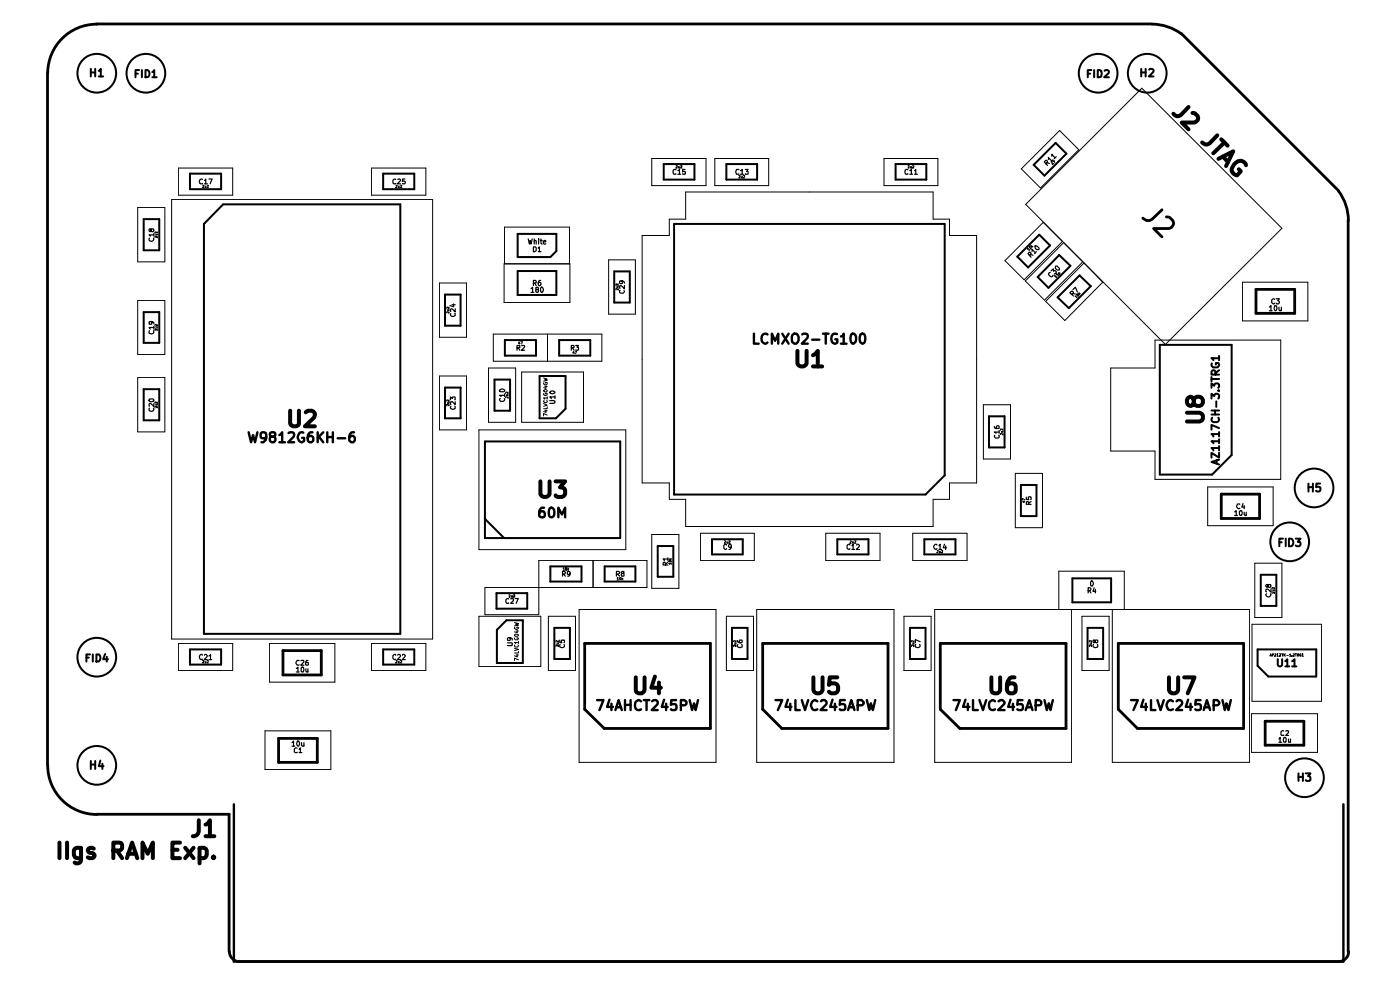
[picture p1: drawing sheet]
<svg xmlns="http://www.w3.org/2000/svg" width="297mm" height="210mm" viewBox="0 0 297 210" stroke-linecap="round" stroke-linejoin="round" font-family="sans-serif">
<g fill="none" stroke="#000" stroke-width=".59">
<path d="M10.1 15.5v146.8M20.5 5.1h223.8M20.5 5.1a10.4 10.4 0 0 0-10.4 10.4M244.4 5.1a10.4 10.4 0 0 1 6.2 2.1M250.6 7.1l33.4 33.4M246.5 44.5l-2.1 2a1.41 1.41 0 0 1-2-.2M247.4 46l.7 .1 .7 .7a1.1 1.1 0 0 1-.8 1.7h-3.3l1.8 1.8M284 40.5a10.4 10.4 0 0 1 2 6.3M286 46.7v155.1M266.4 61.4h8.3v5.1h-8.3zM259.1 104.8h8.1v5.2h-8.1zM60 138h8.2v5.2h-8.2z"/>
<path d="M124 136.5h26.7v18h-22.5l-4.2-4zM161.8 136.5h26.6v18h-22.5l-4.1-4zM199.5 136.5h26.6v18h-22.5l-4.1-4zM237.2 136.5h26.6v18h-22.5l-4.1-4zM59.1 156.6h8.2v5.1h-8.2zM268.4 153h8.2v5.1h-8.2zM10.1 162.4a10.4 10.4 0 0 0 10.4 10.4M20.5 172.7h28.1v29.1M48.7 201.9a2.08 2.08 0 0 0 2.1 2.1M50.7 204h233.3M286.1 201.9a2.08 2.08 0 0 1-2.1 2.1"/>
</g>
<g fill="none" stroke="#000" stroke-width=".42">
<path d="M19.3 14.6v1.6M19.3 15.4h.9M20.2 14.6v1.6M21 15l.4-.4v1.6M21 16.2h.9M28.7 15.6h.6M29.5 14.9h-.8v1.5M30.1 14.9v1.5M30.9 14.9a.77 .77 0 0 1 .8 .7 .77 .77 0 0 1-.8 .8zM32.3 15.3l.4-.4v1.5M32.3 16.4h.9M230.8 15.6h.5"/>
<path d="M231.5 14.9h-.7v1.5M232.1 14.9v1.5M232.9 14.9l.7 .1v1.2l-.4 .2h-.3zM234.3 15l.1-.1a.6 .6 0 0 1 .8 .2v.4l-1 .9h1M242.1 15.4h.9M242.1 14.6v1.6M243 14.6v1.6M243.8 14.8l.2-.2h.4l.3 .4-1 1.2h1M40.3 36.8h6.6v3.3h-6.6zM81.3 36.8h6.6v3.3h-6.6zM140.8 34.8h6.5v3.3h-6.5zM154.1 34.8h6.5v3.3h-6.5z"/>
<path d="M190 34.8h6.5v3.3h-6.5zM223.9 30.3l2.3 2.3-4.6 4.7-2.3-2.3zM30.5 46.5h3.3v6.6h-3.3zM47.3 43.4h37.6v91.1h-41.6v-87zM109.8 49.6h8.2v3.7l-1.2 1.2h-7zM109.8 57.5h8.2v5.1h-8.2zM130.3 57.6h3.3v6.6h-3.3zM143 47.5h57.4v53.3l-4.1 4.1h-53.3zM220.5 49.8l2.3 2.3-4.7 4.6-2.3-2.3zM224.7 54.1l2.4 2.3-4.7 4.6-2.3-2.2zM30.5 66.2h3.3v6.5h-3.3zM94.4 62.5h3.3v6.6h-3.3z"/>
<path d="M107.1 72.1h6.6v3.3h-6.6zM114.5 79.8h5.5v6.9l-2.1 2h-3.4zM118.6 72.1h6.6v3.3h-6.6zM224.4 63.1l4.6-4.7 2.4 2.3-4.7 4.7zM246 73.2h15.3v23.3l-4.2 4.2h-11.1zM257 80v.9M257.1 77.1l-.1 .3 .3 .5h1.1a.53 .53 0 0 0 0-.9h-.5v.3M257.9 79.5l-.1-.8-.3-.2-.3 .1-.2 .3v.6h1.6M258.6 76h-1.6l.3 .1 .1 .3M258.6 75.5v.9M258.6 78.5l-.7 .6M30.5 82.6h3.3v6.6h-3.3z"/>
<path d="M94.4 82.2h3.3v6.5h-3.3zM102.9 93.6h28.7v20.5h-28.7zM104.9 80.5h3.3v6.6h-3.3zM209.8 88.3h3.3v6.6h-3.3zM257 84.5v-1l.6 .5 .2-.4h.6l.2 .3-.2 .6M257 82.3v-1l.6 .5v-.2a.6 .6 0 0 1 1 0v.5l-.2 .2M257 87.9h1.6M257 87.1h1.6M257 80.4h1.6M257.2 88.6l-.2 .4 .3 .5h1.1a.53 .53 0 0 0 0-.9M257.8 87.1v.8M258 85.1v1.2"/>
<path d="M258.1 97.6v.7M258.4 82.8h.2M258.6 97.5l-1.6 .5 1.6 .5M258.6 96.1v1l-1.6-1v1M258.6 95h-1.6l.4 .5M258.6 93.6h-1.6l.4 .4M258.6 92.1h-1.6l.4 .5M258.6 90.8l-1.6-.7v1M258.6 91.7v.9M258.6 93.2v.8M258.6 94.6v.9M102.9 110.1l4 4"/>
<path d="M139.5 115.8h3.3v6.5h-3.3zM151 114.4h6.6v3.2h-6.6zM177.6 114.4h6.6v3.2h-6.6zM196.1 114.4h6.6v3.2h-6.6zM216.6 102.9h3.3v6.6h-3.3zM271.4 115h.5M272.2 114.3h-.8v1.6M272.8 114.3v1.6M273.4 114.3h.5a.84 .84 0 0 1 .5 .9 .84 .84 0 0 1-1 .7zM274.9 114.3h1l-.6 .6 .5 .1v.7l-.3 .2-.6-.2M277.6 102.6v1.7M277.6 103.3h.9"/>
<path d="M278.5 102.6v1.7M280 102.6h-.7l-.1 .7h.8v.8l-.2 .2-.6-.2M18.3 139.5h.5M19.1 138.8h-.8v1.5M19.7 138.8v1.5M20.4 138.8h.6a.85 .85 0 0 1 .3 1 .85 .85 0 0 1-.9 .5zM22.3 138.7l-.4 1.1h1M22.7 139.3v1M40.3 137.8h6.6v3.2h-6.6zM81.3 137.8h6.6v3.2h-6.6zM105.3 125.8h6.5v3.3h-6.5zM105.4 133.6l2-2h3.5v9h-5.5z"/>
<path d="M116.8 120.1h6.6v3.3h-6.6zM117.6 133.2h3.3v6.6h-3.3zM128.3 120.1h6.5v3.3h-6.5zM155.3 133.2h3.3v6.6h-3.3zM193 133.2h3.3v6.6h-3.3zM227.5 122.7h8.2v5.1h-8.2zM230.7 133.2h3.3v6.6h-3.3zM267.5 121.9h3.3v6.6h-3.3zM271.1 139.8v1.2l.3 .4 .4-.1 .2-.3v-1.2M272.7 140.3l.4-.5v1.6M272.7 141.4h.8M274.1 140.3l.5-.5v1.6"/>
<path d="M274.1 141.4h.9M279.1 143.5h-10l-2.3-2.3v-3.4h12.4v5.7M19.3 161.4v1.7M19.3 162.2h.9M20.2 161.4v1.7M21.3 161.3l-.3 1.2h1M21.7 162v1.1M275.5 164v1.7M275.5 164.8h.9M276.4 164v1.7M277 164h1l-.5 .6 .4 .1v.9l-.7 .1-.2-.2"/>
<circle cx="20.5" cy="15.5" r="4.1"/>
<circle cx="30.9" cy="15.5" r="4.1"/>
<circle cx="233" cy="15.5" r="4.1"/>
<circle cx="243.4" cy="15.5" r="4.1"/>
<circle cx="273.6" cy="114.9" r="4.1"/>
<circle cx="278.8" cy="103.5" r="4.1"/>
<circle cx="20.5" cy="139.4" r="4.1"/>
<circle cx="20.5" cy="162.4" r="4.1"/>
<circle cx="276.7" cy="165" r="4.1"/>
</g>
<g fill="none" stroke="#000" stroke-width=".25">
<path d="M43 38.1a.46 .46 0 0 0-.6 .1 .46 .46 0 0 0 0 .5l.1 .3 .5-.1M43.4 38.3l.2-.3v1M43.4 39h.6M44.3 38h.7l-.4 1M83.9 38.1l-.2-.1-.3 .2v.7h.5M84.4 38.1l.4-.1 .2 .3-.7 .7h.7M85.9 38h-.5v.5l.4-.1 .2 .4-.2 .2-.4-.1M143.4 36l-.4-.1-.2 .3v.5l.2 .3 .4-.1M143.8 36.2l.3-.3v1.1M143.8 37h.6M145.3 35.9h-.5v.6l.5-.1 .1 .1-.1 .5-.5-.1M156.8 36l-.5-.1-.2 .5 .2 .6 .5-.1"/>
<path d="M157.1 36.2l.3-.3v1.1M157.1 37h.6M158.1 35.9h.6l-.3 .5 .3 .1v.4h-.6M192.6 36l-.4-.1-.2 .3v.5l.2 .3 .4-.1M193 36.2l.3-.3v1.1M193 37h.6M194 36.2l.3-.3v1.1M194 37h.6M221.9 34.8l.3-.4v-.2l-.2-.2-.5 .3 .7 .8M222 34.5l.6 .2M222.4 33.8v-.4l.7 .8M223.1 33.1v-.4l.7 .8"/>
<path d="M223.4 33.9l-.4 .4M224.1 33.2l-.5 .5M31.7 50.5l-.1 .4a.51 .51 0 0 0 .7 .3 .51 .51 0 0 0 .3-.7M32 48.7l.1-.1h.5v.1v.4l-.4 .1-.2-.6h-.4v.4l.2 .2 .2-.3M32.6 49.8h-1l.3 .3M32.6 49.5v.6M112.1 50.7l.2 1.1 .2-.8 .2 .8 .2-1.1M113.2 52.4h.4l.2 .2v.5l-.4 .3h-.2zM113.3 51.2l.2-.2 .3 .1v.7M113.3 50.7v1.1M114.2 52.6l.2-.2v1M114.2 53.4h.6"/>
<path d="M114.3 50.7v.1M114.3 51v.8M114.6 51h.4M114.7 59.5a.64 .64 0 0 0-.5 .4 .64 .64 0 0 0 .1 .7l.4-.1 .1-.4-.2-.2-.4 .2M114.8 50.7v.9l.2 .2M115.3 51.4l.5-.1-.1-.3-.4 .2v.4l.1 .2 .4-.1M131.9 59.6h.1v.6h-.5l-.1-.6a.72 .72 0 0 1 1.1 .3v.2M218.4 54.2l.3-.4-.2-.3-.4 .3 .6 .8M218.6 54l.6 .1M218.9 53.3v-.4l.8 .7M219.6 52.2l.2-.1 .3 .2 .3 .3v.3a.58 .58 0 0 1-.6-.1 .58 .58 0 0 1-.2-.6zM219.8 53.4l-.3 .4"/>
<path d="M222.8 57.8l-.3 .2v.3l.2 .2 .4 .2 .3-.3M223 57.4l.5-.4v.5l.2-.1h.2l.2 .5-.5 .2M223.9 56.5l.3-.1 .5 .5v.4a.62 .62 0 0 1-.8-.8zM31.7 70.1l-.1 .6a.54 .54 0 0 0 .7 .1 .54 .54 0 0 0 .3-.7M32 68.2l.2 .1v.4l-.2 .1-.4-.1v-.4a.75 .75 0 0 1 1 .2v.2M32.6 69.5h-1l.3 .3M32.6 69.2v.6M95.6 66.5l-.1 .3 .3 .3h.5l.3-.2-.1-.4M95.9 64.6h.7M96.2 64.5v.6l-.7-.3M96.6 65.5v.7l-.8-.7-.3 .2 .1 .4M109.7 73.8l.6-.1v-.3l-.6-.1v1"/>
<path d="M109.9 73.8l.4 .5M110.7 73.4l.5-.1 .1 .2-.7 .8h.7M112.7 61.3l.3-.4v1.1M112.7 62h.5M113.2 60.1l.6-.1v-.4l-.2-.1h-.4v1.1M113.4 60.1l.4 .5M113.8 61.4l-.1-.4 .4-.1 .2 .3-.1 .1-.5 .2v.4l.1 .1h.3l.2-.2-.2-.4M114.9 60.9a.63 .63 0 0 1 .1 1.1l-.3-.2v-.6zM121.2 73.8l.5-.1v-.4h-.5v1M121.5 73.8l.3 .5M122.1 73.3h.6l-.3 .3 .3 .1v.5h-.6M131.5 61.6l-.1 .4 .3 .2h.5l.3-.3-.1-.3"/>
<path d="M132.5 60.6v.7l-.8-.7-.3 .1 .1 .5M227.4 62.4l.3-.3-.2-.3h-.2l-.3 .3 .7 .7M227.5 62.3l.6 .1M227.6 61.4l.5-.5 .5 1M269.3 65.2l.3-.4v1.1M269.3 65.9h.6M270.4 63.5l-.3-.1-.3 .2v.6l.3 .3 .3-.2M270.4 64.9l.2-.1a.61 .61 0 0 1 .3 .6 .61 .61 0 0 1-.3 .5l-.3-.4zM270.7 63.4h.7l-.3 .4 .3 .2-.1 .4-.4 .1-.2-.2M271.3 65.2v.5l.2 .2 .3-.2M271.8 65.2v.7M31.6 84.7l.8-.1 .2 .3a.58 .58 0 0 1-1 .1z"/>
<path d="M31.7 86.6l-.1 .4a.51 .51 0 0 0 .7 .2 .51 .51 0 0 0 .3-.6M32.6 85.6v.6l-.7-.6-.3 .1 .1 .5M95.5 84.8v-.6l.5 .3 .1-.3h.4v.6M95.6 86.2a.49 .49 0 0 0 .2 .6 .49 .49 0 0 0 .6-.1h.2l-.1-.5M96.6 85.2v.6l-.6-.6h-.4v.6M106 82.8a.63 .63 0 0 1 1.1 .1l-.3 .2h-.6zM106.1 84.5l-.1 .3 .2 .3h.6l.3-.3-.1-.3M107.1 83.9h-1.1l.3 .2M107.1 83.5v.6M116.6 85h.9l.2 .1v.3l-.2 .2h-.9M116.6 83.2a.64 .64 0 0 1 1.1 .1 .64 .64 0 0 1-1.1-.1zM117.7 84.2h-1.1l.4 .3"/>
<path d="M117.7 83.9v.6M210.9 90.5l.3 .4h.7l.1-.4-.2-.2-.4 .2v.3l.1 .1M211 92.3l-.1 .3 .3 .3 .7-.1v-.5M212 91.7h-1.1l.4 .2M212 91.3v.6M141.2 119.8l-.1-.5h-.3l-.1 .1v.4h1M141.7 118.6h-1l.2 .3M141.7 119.3l-.5 .4M141.7 118.3v.6M154.1 115.6l-.2-.2-.4 .3v.6l.4 .2 .2-.1M155.2 116l-.2 .1-.4-.1v-.5l.4-.1a.66 .66 0 0 1-.4 1.1M180.3 115.6l-.3-.2-.3 .3v.6l.3 .2 .3-.1"/>
<path d="M180.7 115.8l.3-.4v1.1M180.7 116.5h.6M181.7 115.6l.1-.2h.3l.2 .4-.6 .7h.6M198.8 115.6v-.1a.5 .5 0 0 0-.7 .5 .5 .5 0 0 0 .7 .5v-.1M199.2 115.8l.2-.4v1.1M199.2 116.5h.6M200.4 115.4l-.3 .8h.7M200.6 115.8v.7M217.7 105.5v.5h.5l-.1-.5h.6v.5M218.2 107v-.5l-.3-.1-.2 .2v.4h1M218.7 106.4l-.5 .3M261.9 108.6l.4-.3v1"/>
<path d="M261.9 109.3h.6M262.9 108.5l.2-.2a.52 .52 0 0 1 .5 .5 .52 .52 0 0 1-.4 .5l-.3-.1zM263 107l-.4-.1-.3 .4 .4 .6 .3-.1M263.7 106.8l-.3 .8h.6M264 108.7v.5l.1 .1h.3M264 107.2v.7M264.4 108.7v.6M43 139l-.2-.2a.52 .52 0 0 0-.5 .6 .52 .52 0 0 0 .7 .4M43.4 139l.1-.2h.2l.3 .4-.7 .7h.7M44.3 139.2l.4-.4v1.1M44.3 139.9h.6M83.9 139l-.2-.2-.3 .3v.6l.3 .2 .2-.1"/>
<path d="M84.4 139l.4-.2 .2 .4-.7 .7h.7M85.4 139l.1-.2h.2l.3 .4-.7 .7h.7M107.7 136.4h1v.5l-1 .1M107.9 127h-.2l-.4 .2v.5l.2 .3 .4-.1M108.1 135.3l.1 .1v.4h-.5v-.4a.7 .7 0 0 1 1 .1v.3M108.3 127h.6v.4l-.6 .6h.6M109.3 127h.6l-.4 1M118.7 135.8v.5l.5 .1v-.6h.5v.6M118.8 136.7l-.1 .5a.54 .54 0 0 0 .7 .1 .54 .54 0 0 0 .3-.6M119.3 121.8l.5-.1 .1-.3-.1-.2h-.5v1M119.6 121.8l.3 .4M120.9 121.6l-.2 .3-.3-.1v-.5h.5a.73 .73 0 0 1-.2 .9h-.3"/>
<path d="M130.8 121.8h.4l.2-.4-.6-.2v1M131 121.8l.4 .4M132 121.6l-.2-.1 .2-.3 .4 .1v.2a.47 .47 0 0 0-.5 .2 .47 .47 0 0 0 0 .5l.5-.1v-.3l-.2-.2M156.4 135.8l.1 .4 .8 .2 .1-.2v-.4h-.6v.4l.2 .2M156.5 136.7a.45 .45 0 0 0 .1 .6 .45 .45 0 0 0 .6 0l.2-.1v-.5M194.3 136.7l-.1 .5a.54 .54 0 0 0 .7 .1 .54 .54 0 0 0 .2-.6M195.2 136.1l-1-.4v.7M230.8 125.3l.6-.1v-.3l-.1-.2h-.5v1.1M231.1 125.3l.3 .5M231.4 123.3l.2-.1a.61 .61 0 0 1 .4 .6 .61 .61 0 0 1-.4 .5l-.2-.2zM231.9 136.7a.45 .45 0 0 0 .1 .6 .45 .45 0 0 0 .6 0l.3-.1-.1-.5M232.1 124.7l-.2 .7h.6"/>
<path d="M232.3 135.9l.2-.1h.4v.4l-.4 .2-.2-.3v-.3h-.4v.3l.1 .3 .3-.3M232.4 125v.8M268.7 125.9l-.2 .2a.52 .52 0 0 0 .6 .5 .52 .52 0 0 0 .4-.7M269 124.2l.1-.2h.4l.1 .2-.2 .4-.4-.2-.1-.4-.4 .2 .3 .4 .2-.3M269.6 124.9v.7l-.7-.7-.4 .3v.2l.2 .1M61.9 157.5l.4-.3v1.1M61.9 158.3h.6M62.9 141.8l.3-.3v1M62.9 142.5h.6M63 158.7l-.2-.1-.4 .3v.6l.2 .1h.4M63 157.3l.2-.1a.61 .61 0 0 1 .4 .5 .61 .61 0 0 1-.4 .6l-.2-.4zM63.5 159l.2-.4v1"/>
<path d="M63.5 140.2l-.1-.1a.55 .55 0 0 0-.6 .4 .55 .55 0 0 0 .2 .6l.5-.1M63.5 159.6h.6M63.9 140.2l.5-.1 .1 .2-.7 .8h.7M63.9 141.7l.2-.2a.52 .52 0 0 1 .4 .5 .52 .52 0 0 1-.4 .5l-.2-.1zM64 157.5v.6l.1 .2 .4-.2M64.5 157.5v.8M64.9 141.9l.1 .6h.3M65.3 140.1h-.2a.7 .7 0 0 0-.1 1l.4-.1v-.4l-.4-.1-.2 .2M65.3 141.9v.6M271.3 156.8l.3-.4v1M271.3 157.4h.6M272.3 155.1l-.2-.1-.4 .2v.6l.2 .2 .4-.1"/>
<path d="M272.3 156.5l.3-.1 .2 .2v.8h-.5zM272.8 155.1h.5v.3l-.5 .6h.5M273.3 156.8v.6h.5M273.8 156.8v.6"/>
</g>
<g fill="none" stroke="#000" stroke-width=".21">
<path d="M37.8 35.6h11.6v5.8h-11.6zM42.9 39.3h.4l-.4 .5h.4M43.5 39.5v.3l.2-.1M43.7 39.5v.3M43.9 39.3h.3l-.3 .5h.3M78.8 35.6h11.5v5.8h-11.5zM84 39.3h.2v.2l-.3 .3h.3M84.5 39.5v.2h.2M84.7 39.5v.3M84.9 39.3l.4 .1-.4 .4h.4M138.3 33.6h11.5v5.8h-11.5zM143.4 35.2l.3-.1v.3l-.4 .2h.4"/>
<path d="M143.9 35.3v.3h.3v-.3M144.4 35.2h.3l-.3 .4h.3M151.6 33.6h11.5v5.8h-11.5zM156.7 37.3l.3-.1 .1 .1-.4 .5h.4M157.2 37.3v.4h.3M157.5 37.3v.5M157.7 37.3l.2-.1 .1 .2-.3 .4h.3M187.5 33.6h11.5v5.8h-11.5zM192.6 35.2l.3-.1v.3l-.3 .2h.3M193.1 35.3v.3h.3v-.3M193.5 35.2h.4l-.4 .4h.4M223.1 34.5l.2 .4 .1-.3"/>
<path d="M223.3 34.5l.2 .3M223.4 34.3l.2-.3 .2 .5M224.8 27.7l4.1 4.1-8.2 8.1-4-4.1zM29.2 44h5.8v11.5h-5.8zM33 49.7h.4v.2h-.4M33.4 50.1v.4l-.3-.4-.2 .1v.2M33.4 49.2v.2l-.3-.2h-.2v.2M36.4 42.3h55.4v93.3h-55.4zM106.9 56h14v8.2h-14zM107 56v-7.8h13.8v7.8M129.1 55.1h5.7v11.5h-5.7zM145.5 40.7h52.5v5.8h3.4v3.5h5.8v52.4h-5.8v3.5h-3.4v5.8h-52.5v-5.8h-3.5v-3.5h-5.8v-52.4h5.8v-3.5h3.5z"/>
<path d="M213.2 55.3l8.1-8.1 4.1 4-8.1 8.2zM217.6 43.4l24.6-24.7 29.8 29.7-24.8 24.7zM218 52.9v-.2l.4 .3M218.4 52.3h.2l.2 .4h-.2zM218.5 52.9l-.2 .3M218.6 52.1l.4 .3M218.9 52.2l.2 .1M218.9 52.1v.2M223.8 58.7v-.3l.3 .4M224.2 58l-.2 .2 .2 .1 .1-.1 .2 .1-.1 .2M224.2 58.7l-.2 .2M224.5 58l.1-.2 .3 .1-.2 .3"/>
<path d="M224.5 57.9l.4 .4M225.6 51.5l4.1 4-8.1 8.2-4.1-4.1zM230 55.8l3.9 4.1-8 8.1-4.1-4.1zM263.6 59.9h13.9v8.2h-13.9zM29.2 63.8h5.8v11.4h-5.8zM33 69.3h.4l-.1 .3h-.3M33.4 69.8v.3l-.4-.3-.1 .1v.2M33.4 68.8v.4l-.3-.4-.2 .1v.3M93.2 79.8h5.8v11.4h-5.8zM93.2 60h5.8v11.5h-5.8zM94.9 65.7h.4v.2h-.4M95.3 66.1v.4l-.3-.4-.3 .1 .1 .2"/>
<path d="M95.3 65.1v.3l-.5-.3v.3M103.6 78.1h5.8v11.5h-5.8zM104.6 70.9h23.1v5.7h-23.1zM110.2 72.5l-.2 .3h.3M110.2 72.6v.4M110.5 72.5h.3l-.1 .5M110.7 78.9h13.1v10.7h-13.1zM116.2 70.9v5.7M121.7 74.5l-.2 .3h.3M121.8 74.7v.3M122 74.5h.3l-.2 .5M130.8 60.7h.4"/>
<path d="M131.1 60.7l.1 .3h-.4M131.2 61.2v.4l-.3-.4h-.3l.1 .3M131.2 60.2v.3l-.4-.3-.2 .1 .1 .2M228.1 62.9v-.2l.3 .4M228.4 62.4l.1-.1 .4 .3-.1 .2-.4-.1zM228.5 63l-.2 .2M228.7 62.1l.3 .4M228.9 62.3h.3M228.9 62.1v.3M235.6 78.1h9.4v-6h26.7v29.6h-26.7v-6h-9.4zM29.2 80.1h5.8v11.5h-5.8zM33 85.8h.4v.1h-.4"/>
<path d="M33.4 86.2v.3l-.3-.3-.2 .1v.2M33.4 85.3v.3l-.3-.3h-.2v.2M94.9 85.3h.4l-.1 .3h-.3M95.3 85.8v.3l-.5-.3v.3M95.3 84.8v.4l-.3-.4-.3 .1 .1 .2M101.6 91.2h31.2v25.4h-31.2zM107.4 83.7h.4M107.7 83.7l.1 .2h-.4M107.8 84.2v.3l-.3-.3h-.2v.2M107.8 83.1v.4l-.4-.4-.1 .1v.3M115.3 85.6l.8 .3-.8 .3M115.3 80.2l.8 .2-.5 .1 .5 .2-.8 .2"/>
<path d="M115.4 84.9a.34 .34 0 0 0 .1 .4 .34 .34 0 0 0 .4 0h.2l-.1-.4M115.4 83.5h-.1a.42 .42 0 0 0 .3 .4 .42 .42 0 0 0 .5-.2l-.1-.3h-.3v.2M115.4 82.7l.4-.1 .3 .2a.35 .35 0 0 1-.4 .4 .35 .35 0 0 1-.3-.5zM115.4 81.2l-.1 .2 .2 .2h.4l.2-.1-.1-.4h-.3v.2M115.6 87.1h.5M115.6 82h.5M115.8 87v.5l-.5-.2M115.8 81.9v.5l-.5-.2M116.1 88.1l-.8-.4v.5M116.1 86.3v.4h-.8M116.1 84.4h-.8l.3 .3M116.1 84.2v.5"/>
<path d="M208.6 85.9h5.8v11.5h-5.8zM212.4 91.5h.4M212.7 91.5v.2h-.3M212.8 91.9v.4l-.4-.4h-.1v.3M212.8 90.9v.4l-.5-.4v.4M125.8 118.9v5.7M138.3 113.4h5.7v11.4h-5.7zM141.9 118.7h.5M142.1 118.5l.1 .2M142.4 119.6h-.5l.2 .1M142.4 119.4v.3M142.4 118.5l-.2 .1"/>
<path d="M148.6 113.1h11.4v5.8h-11.4zM153.7 114.7h.2l-.2 .5h.2M154.2 114.9l.1 .3 .1-.1M154.4 114.9v.3M154.6 114.7l.3 .1-.3 .4h.3M175.2 113.1h11.5v5.8h-11.5zM180.3 114.7h.3v.2l-.3 .3h.3M180.8 114.9v.2h.2M181 114.9v.3M181.3 114.7l.3 .1-.3 .4h.3M193.6 113.1h11.5v5.8h-11.5zM198.8 116.8h.3v.1l-.4 .4h.4"/>
<path d="M199.3 116.9v.4l.2-.1M199.5 116.9v.4M199.7 116.8h.3l-.3 .5h.3M215.4 100.4h5.8v11.5h-5.8zM217.1 106.3h.3M217.3 106.3v.3l-.4-.2M217.4 106l-.5-.2v.3M256.2 103.3h13.9v8.2h-13.9zM266.2 119.5h5.8v11.5h-5.8zM37.8 136.5h11.6v5.7h-11.6zM57.2 136.5h13.8v8.2h-13.8zM78.8 136.5h11.5v5.7h-11.5z"/>
<path d="M101.6 130.7h13.1v10.7h-13.1zM102.9 124.6v5.8h11.4v-11.5h22.9v5.7zM108 126.2h.2l-.2 .5h.2M108.5 126.3v.4h.2v-.4M108.9 126.2h.3l-.3 .5h.3M109.1 137.5l.9 .3-.9 .2M109.1 134.7l.2-.2h.5l.2 .3-.2 .2h-.5zM109.1 132.1l.9 .2-.6 .1 .6 .2-.9 .2M109.2 136.8l-.1 .2 .2 .2h.5l.2-.2-.1-.2M109.2 135.3l-.1 .2 .2 .2h.5l.2-.3h-.4M109.2 133a.39 .39 0 0 0 .2 .4 .39 .39 0 0 0 .4 0l.2-.1-.1-.3h-.3v.2M109.5 138.9h.5"/>
<path d="M109.5 133.9h.5M109.7 138.9v.5l-.6-.3M109.7 133.8v.4l-.6-.2M110 140l-.9-.4v.5M110 138.2v.3h-.9M110 136.3h-.9l.3 .2M110 136.1v.4M116.3 130.7h5.8v11.5h-5.8zM118.1 136.4h.4M118.4 136.4l.1 .2-.4 .1M118.5 136.8v.4l-.6-.4v.4M118.5 135.9v.3l-.4-.3h-.2v.2"/>
<path d="M119.5 120.6l.1-.2v.6M119.5 121h.2M120.1 120.4l.1 .1-.1 .5-.1-.1zM120.5 120.4v.6M120.5 120.7l.2 .3M120.7 120.6l-.2 .2M122.9 129.3h29v32.4h-29zM130.9 122.6l.2-.1v.5M130.9 123h.3M131.5 122.5l.2 .2-.1 .3-.2-.2zM131.9 122.5v.5M132 122.8l.2 .2"/>
<path d="M132.2 122.7l-.3 .2M154.1 130.7h5.8v11.5h-5.8zM155.8 136.4h.3v.3h-.3M156.1 136.8v.4l-.2-.4-.3 .1 .1 .3M156.1 135.9v.3l-.2-.3-.3 .1 .1 .1M160.5 129.3h29.2v32.4h-29.2zM191.8 130.7h5.7v11.5h-5.7zM193.5 136.4h.4M193.8 136.4l.1 .2-.4 .1M193.9 136.8v.4l-.4-.4h-.1v.4M193.9 135.9v.3l-.4-.3h-.1v.2M224.6 129.3v-8.1h13.9v8.1"/>
<path d="M227.3 129.3v32.4h-29v-32.4h66.8v32.4h-29.1v-32.4M229.5 130.7h5.8v11.5h-5.8zM231.2 136.4h.4v.3h-.4M231.6 136.8v.4l-.3-.4-.2 .1v.3M231.6 135.9v.3l-.3-.3-.2 .1v.1M265.6 132.4h14.7v16.4h-14.7zM269.4 139.2l.2-.5 .1 .5M269.4 139h.3M269.9 138.9h.3v-.2h-.3v.5M270 125.1h.3v.2h-.3M270.3 125.6v.3l-.2-.3h-.3l.1 .3M270.3 124.6v.3l-.2-.3h-.3l.1 .3"/>
<path d="M270.4 138.7h.3v.2l-.4 .3h.4M270.9 138.9l.1-.2v.5M270.9 139.2h.3M271.4 138.7h.3v.2l-.3 .3h.3M271.9 138.7h.3l-.2 .5M272.4 138.7v.5M272.5 138.9l.2 .3M272.7 138.7l-.3 .2M273 139h.3M273.6 138.9l.1-.2v.5M273.6 139.2h.2M274.1 139.1v.1"/>
<path d="M274.3 138.7h.3v.2l-.4 .3h.4M274.7 138.7h.4M274.9 138.7v.5M275.3 138.9h.2v-.2h-.2v.5M275.3 138.9l.2 .3M276 138.7l-.3 .2 .3 .3-.1-.3M276.3 138.9l.1-.2v.5M276.3 139.2h.2M42.9 140.1h.4l-.4 .5h.4M43.5 140.3v.3l.2-.1M43.7 140.3v.3M43.9 140.1h.3l-.3 .5h.3"/>
<path d="M56.2 155h14v8.2h-14zM84 140.1h.2v.2l-.3 .3h.3M84.5 140.3v.3l.2-.1M84.7 140.3v.3M84.9 140.1l.4 .1-.4 .4h.4M265.5 151.4h14v8.2h-14z"/>
<circle cx="142.1" cy="119.1" r=".22"/>
</g>
<g fill="none" stroke="#000" stroke-width=".85">
<path d="M252.1 22.7l-1.6 1.7a1.03 1.03 0 0 1-1.6-.3M253 24h.5l.6 .6a.97 .97 0 0 1-.7 1.4h-2.7l1.4 1.4M258.2 28.7l-1.6 1.7a1.1 1.1 0 0 1-1.6-.2M258.5 33.7l3.1-1.6-1.5 3.1M259.1 29.6l1.3 1.3M259.4 33.2l1.1 1.2M259.8 30.2l-2.4 2.3M264.3 35.1a1.35 1.35 0 0 0-1.2-1 1.35 1.35 0 0 0-1.3 .8 1.27 1.27 0 0 0 0 2l.7 .3 .7-.9-.4-.4M169.2 74.4v2.7a1.06 1.06 0 0 0 .9 .7 1.06 1.06 0 0 0 1-.7v-2.7M172.5 75.4l1-1v3.3M172.5 77.7h1.9M61.6 87.1v2.7l.1 .4a1.18 1.18 0 0 0 1.6 0l.1-3.1"/>
<path d="M64.9 87.5l.5-.4h.7a.92 .92 0 0 1 .5 1.5l-1.9 1.8h2.1M251.8 87.5h2.7l.7 .6v.7l-.2 .4-.5 .2h-2.7M253.2 84.8a1.02 1.02 0 0 1 1.6-.5 1.02 1.02 0 0 1 0 1.7 1.02 1.02 0 0 1-1.6-.6v-.6l-.2-.5a.72 .72 0 0 0-.8-.1 .72 .72 0 0 0-.4 .6v.6a.77 .77 0 0 0 1.2 .5l.2-.5M114.6 102.1v2.7a1.06 1.06 0 0 0 1 .7 1.06 1.06 0 0 0 1-.7v-2.7M117.9 102.1h2l-1.1 1.3h.4l.5 .2 .2 .4v.8l-.2 .3-.5 .3h-.9l-.4-.3M134.9 143.7v2.7l.1 .3 .5 .4h.6l.6-.7v-2.7M138.9 143.5l-.7 2.4h2M139.8 144.8v2.3M172.6 143.7v2.7l.1 .3a1.02 1.02 0 0 0 1.8-.3v-2.7M177.6 143.7h-1.6l-.1 1.6 .5-.3h.7l.4 .1 .3 .5v.8l-.2 .3-.5 .4h-.7l-.5-.4M210.3 143.7v2.7l.1 .3 .5 .4h.7l.6-.7v-2.7M215.2 143.7h-.7a2.27 2.27 0 0 0-.5 3.2l.2 .2h.7l.3-.2a1.45 1.45 0 0 0 0-1.8l-.3-.1h-.7l-.6 .6"/>
<path d="M248 143.7v2.7l.2 .3a1.02 1.02 0 0 0 1.7-.3v-2.7M251.2 143.7h2.2l-1.4 3.4M12.6 178.7v3.3M14.2 178.7v3.3M17.2 179.8l-.1 3a.89 .89 0 0 1-1.3 .2M38.2 178.7h-1.6v3.3h1.6M39.3 179.8l1.8 2.2M41.1 179.8l-1.8 2.2M42.2 174v2.4a1.12 1.12 0 0 1-1.3 1M42.3 179.8v3.3M43.6 174.9l.3-.1 .6-.8v3.4M43.6 177.4h1.9"/>
<path d="M17.2 180l-.3-.2h-.6l-.4 .2-.2 .4v1l.2 .5 .4 .1h.6l.3-.1M19.9 180a.76 .76 0 0 0-1.3 .4l.2 .4 .8 .1 .5 .5-.2 .5-.3 .1-1-.1M24 180.4h1.3l.4-.1a.9 .9 0 0 0-.4-1.6h-1.3v3.3M24.8 180.4l1.1 1.6M26.9 182l1.1-3.3 1.1 3.3M27.2 181.1h1.6M30.2 182v-3.3l1.1 2.4 1.1-2.4v3.3M36.6 180.3h1.1M42.3 180l.3-.2h.7l.3 .2 .3 .4v1l-.3 .5-.3 .1h-.7l-.3-.1M45.3 181.7l.2 .2-.2 .1-.2-.1 .2-.2v.3"/>
</g>
<g fill="none" stroke="#000" stroke-width=".51">
<path d="M159.9 70.8v2.1h1.1M162.8 71a.84 .84 0 0 0-1 0 .84 .84 0 0 0-.3 1l.2 .6 .5 .3 .6-.3M163.7 72.9v-2.1l.7 1.5 .7-1.5v2.1M165.9 70.8l1.4 2.1M167.3 70.8l-1.4 2.1M168.1 71.1a.72 .72 0 0 1 .8-.3 .72 .72 0 0 1 .5 .7v.6l-.5 .8a.86 .86 0 0 1-.9-.8zM170.2 71l.2-.2h.5a.46 .46 0 0 1 .5 .6l-.1 .3-1.2 1.2h1.3M172.3 72.1h1.5M174.6 70.8h1.2M175.2 70.8v2.1M177.5 70.9a.99 .99 0 0 0-1.1 .3 .99 .99 0 0 0 0 1.2l.1 .2a.66 .66 0 0 0 1.1 0v-.6h-.4M178.4 71.4l.2-.1 .4-.5v2.1"/>
<path d="M178.4 72.9h1.2M180.6 71l.2-.2 .5 .1a1.39 1.39 0 0 1-.2 2h-.3a1.7 1.7 0 0 1-.2-1.9zM182.5 71l.4-.2a.46 .46 0 0 1 .6 .4l.1 .9a.82 .82 0 0 1-.5 .8h-.2a1.33 1.33 0 0 1-.4-1.9zM52.7 91.7l.6 2.1 .4-1.5 .4 1.5 .5-2.1M56.5 92.6a.72 .72 0 0 1-1 .3l-.2-.3 .1-.7 .2-.2 .8 .2a1.66 1.66 0 0 1-.5 1.9h-.4M57.7 92.6l-.5-.4 .1-.3 .4-.2 .6 .1 .1 .3-.1 .3-.2 .2-.7 .1-.2 .3 .2 .6 .7 .2a.72 .72 0 0 0 .2-1l-.2-.2M59.3 92.3l.6-.6v2.1M59.3 93.8h1.2M61.2 91.9l.8-.2a.46 .46 0 0 1 .4 .6l-.1 .3-1.2 1.2h1.3M64.3 91.8a.7 .7 0 0 0-1 .4 1.07 1.07 0 0 0 .8 1.6l.4-.2v-.7h-.4M66.3 91.7a.84 .84 0 0 0-1 .9v.8a.62 .62 0 0 0 .6 .4 .62 .62 0 0 0 .6-.4v-.5a.62 .62 0 0 0-.6-.5 .62 .62 0 0 0-.6 .5M67.4 91.7v2.1"/>
<path d="M67.7 92.6l.9 1.2M68.6 91.7l-1.2 1.2M69.4 91.7v2.1M69.4 92.7h1.2M70.6 91.7v2.1M71.6 93h1.6M75.1 91.7a.84 .84 0 0 0-1 .9l.1 1 .3 .2h.4l.3-.2 .1-.7-.4-.4h-.4l-.4 .4M115.4 107.7a.83 .83 0 0 0-1 .8v.9a.72 .72 0 0 0 1 .2l.2-.2-.2-.9h-.6l-.4 .4M116.6 107.9l.3-.2a1.08 1.08 0 0 1 .7 1 1.08 1.08 0 0 1-.7 1l-.3-.1-.2-.6zM118.5 109.7v-2l.7 1.4 .7-1.4v2M126.7 148.5h1.3l-.8 2.1M129.3 148.4l-.5 1.5h1.2"/>
<path d="M129.7 149.3v1.3M130.6 150.6l.6-2.1 .7 2.1M130.7 150h1M132.6 148.5v2.1M132.6 149.5h1.2M133.8 148.5v2.1M136 148.8l-.4-.3a1.12 1.12 0 0 0-.9 1 1.12 1.12 0 0 0 .7 1.1l.6-.1M136.6 148.5h1.2M137.2 148.5v2.1M138.3 148.8l.4-.3h.5a.65 .65 0 0 1 .2 .9l-1.1 1.2h1.2M140.9 148.4l-.5 1.5h1.2M141.3 149.3v1.3"/>
<path d="M143.4 148.5h-1l-.1 1 .4-.1h.6l.2 .4-.1 .7-.2 .1-.9-.1M144.4 149.6h.8l.4-.3a.63 .63 0 0 0-.4-.8h-.8v2.1M146.3 148.5l.5 2.1 .4-1.4 .4 1.4 .5-2.1M164.5 148.5h1.4l-.9 2.1M167.1 148.4l-.5 1.5h1.3M167.6 149.3v1.3M168.7 148.5v2.1h1M170.1 148.5l.7 2.1 .7-2.1M173.4 148.8a.9 .9 0 0 0-1.2 .1 .9 .9 0 0 0 0 1.2 .74 .74 0 0 0 1.2 .4M174.2 148.8l.2-.3h.5l.4 .3v.4l-1.2 1.4h1.2M176.6 148.4l-.5 1.5h1.4M177.1 149.3v1.3"/>
<path d="M179.2 148.5h-1l-.1 1 .3-.1h.8l.1 .4-.1 .7-.3 .1h-.5l-.3-.1M179.9 150.6l.7-2.1 .7 2.1M180.1 150h1M182 149.6l1-.1 .2-.2v-.4l-.4-.4h-.8v2.1M183.9 148.5l.5 2.1 .3-1.4 .5 1.4 .5-2.1M202.3 148.5h1.3l-.8 2.1M204.8 148.4l-.5 1.5h1.4M205.3 149.3v1.3M206.4 148.5v2.1h1M207.8 148.5l.7 2.1 .7-2.1M211.1 148.8l-.4-.3a1.12 1.12 0 0 0-.9 1 1.12 1.12 0 0 0 .7 1.1l.6-.1M211.8 148.8l.4-.3h.5l.4 .4v.3l-1.3 1.4h1.3"/>
<path d="M214.4 148.4l-.5 1.5h1.2M214.9 149.3v1.3M216.9 148.5h-1l-.1 1 .4-.1h.6l.2 .4-.1 .7-.2 .1-.9-.1M217.6 150.6l.8-2.1 .6 2.1M217.8 150h1M219.7 149.6h.8l.4-.3a.63 .63 0 0 0-.4-.8h-.8v2.1M221.6 148.5l.5 2.1 .4-1.4 .3 1.4 .6-2.1M239.9 148.5h1.5l-.9 2.1M242.6 148.4l-.5 1.5h1.2M243.1 149.3v1.3M244.2 148.5v2.1h.9M245.5 148.5l.7 2.1 .7-2.1"/>
<path d="M248.8 148.8a.9 .9 0 0 0-1.2 .1 .9 .9 0 0 0 .1 1.2 .74 .74 0 0 0 1.1 .4M249.6 148.8l.3-.3h.5l.3 .3 .1 .4-1.3 1.4h1.3M252.1 148.4l-.6 1.5h1.4M252.6 149.3v1.3M254.7 148.5h-1l-.1 1 .2-.1h.8l.2 .4-.1 .7-.4 .1h-.5l-.2-.1M255.4 150.6l.6-2.1 .7 2.1M255.5 150h1M257.5 149.6l.9-.1 .3-.2v-.4l-.5-.4h-.7v2.1M259.3 148.5l.5 2.1 .4-1.4 .4 1.4 .5-2.1M49.6 170.6v33.4h235.4v-33.4"/>
</g>
</svg>
